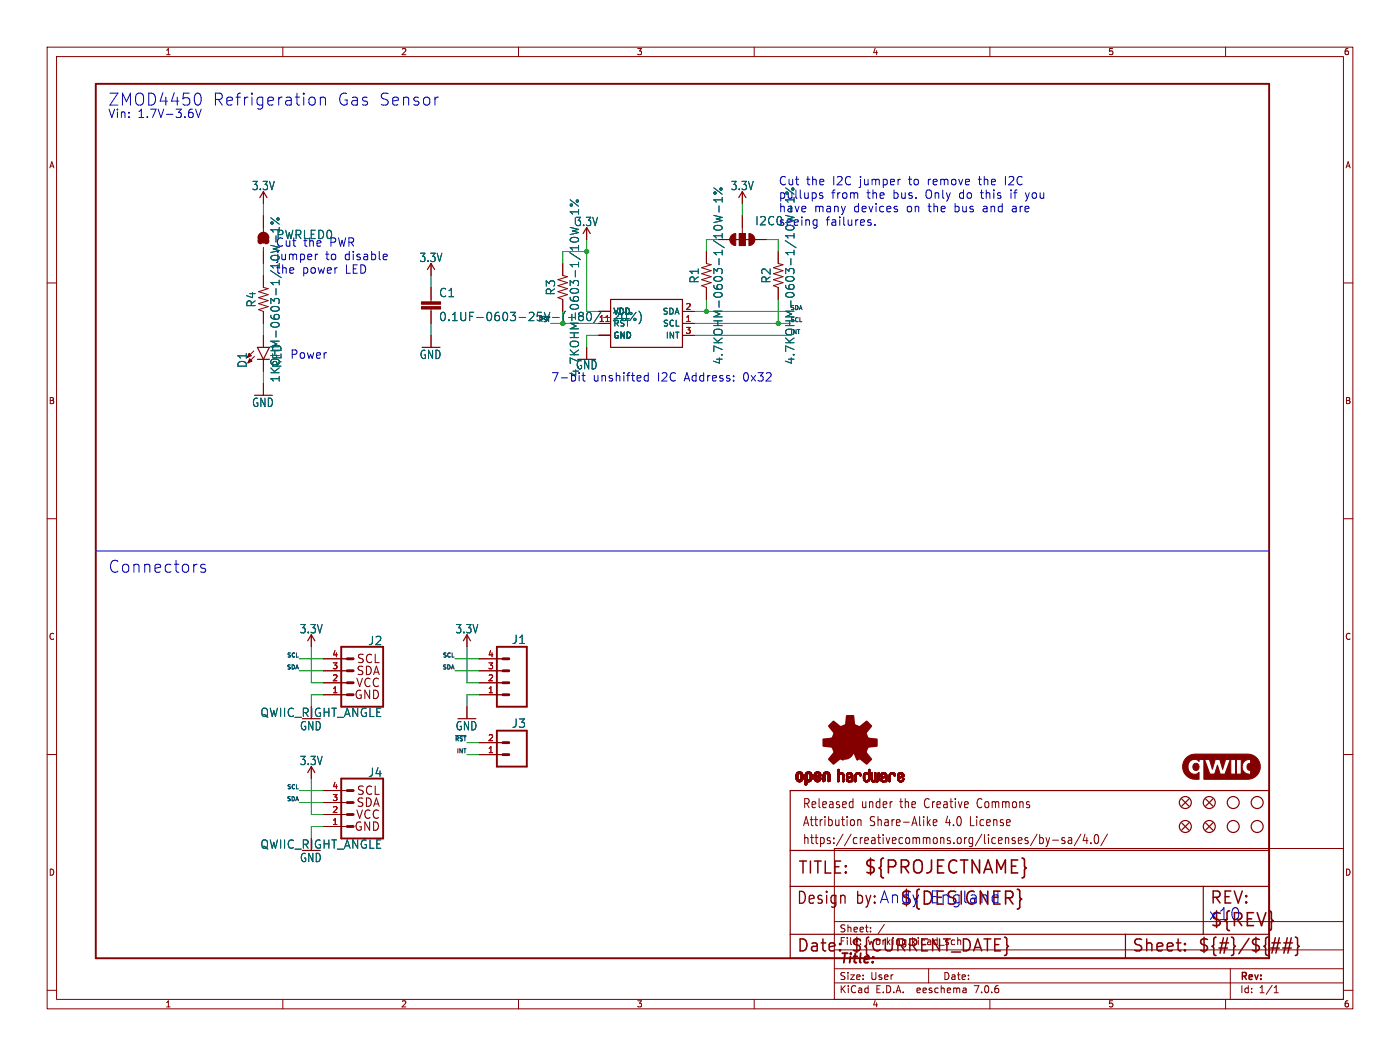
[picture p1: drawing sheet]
<svg xmlns="http://www.w3.org/2000/svg" width="297mm" height="224mm" viewBox="0 0 297 224" stroke-linecap="round" stroke-linejoin="round" font-family="sans-serif">
<defs><g id="words">
<g font-size="3.8" fill="#840000">
<text x="183.1" y="185.7">${PROJECTNAME}</text>
<text x="256.5" y="196.9">${REV}</text>
</g>
<text font-size="3.8" fill="#0000c2" x="190.8" y="192.3">${DESIGNER}</text>
<g font-size="3.5" fill="#0000c2">
<text x="22.9" y="22.6">ZMOD4450</text>
<text x="44.9" y="22.6">Refrigeration</text>
<text x="71.4" y="22.6">Gas Sensor</text>
<text x="22.9" y="121.7">Connectors</text>
<text x="197" y="191.8">England</text>
<text x="181.6" y="192.1">by: Andy</text>
<text x="256.3" y="195.3">x10</text>
</g>
<g font-size="3.5" fill="#840000">
<text x="169.2" y="185.7">TITLE:</text>
<text x="168.9" y="192.1">Design</text>
<text x="256.5" y="192.1">REV:</text>
<text x="168.9" y="202.2">Date:</text>
<text x="180.3" y="202.2">${CURRENT_DATE}</text>
<text x="240" y="202.2">Sheet:</text>
<text x="254" y="202.2">${#}/${##}</text>
</g>
<text font-size="2.8" fill="#840000" x="178" y="204.8">Title:</text>
<g font-size="2.7" fill="#840000">
<text x="170.2" y="171.7">Released</text>
<text x="182.7" y="171.7">under</text>
<text x="191.1" y="171.7">the</text>
<text x="196.5" y="171.7">Creative</text>
<text x="208" y="171.7">Commons</text>
<text x="170.2" y="175.5">Attribution</text>
<text x="170.2" y="179.3">https://creativecommons.org/licenses/by-sa/4.0/</text>
<text x="184.5" y="175.5">Share-Alike</text>
<text x="200.8" y="175.5">4.0</text>
<text x="206.2" y="175.5">License</text>
</g>
<g font-size="2.5" fill="#0000c2">
<text x="22.9" y="25.2">Vin:</text>
<text x="29.1" y="25.2">1.7V-3.6V</text>
<text x="171" y="39.4">the</text>
<text x="176.6" y="39.4">I2C</text>
<text x="182.3" y="39.4">jumper</text>
<text x="192.9" y="39.4">to</text>
<text x="196.9" y="39.4">remove</text>
<text x="207.9" y="39.4">the</text>
<text x="213.5" y="39.4">I2C</text>
<text x="172.7" y="45.1">many</text>
<text x="176.3" y="42.3">from</text>
<text x="181.1" y="45.1">devices</text>
<text x="183.8" y="42.3">the</text>
<text x="189.5" y="42.3">bus.</text>
<text x="192.3" y="45.1">on</text>
<text x="196.4" y="42.3">Only</text>
<text x="197" y="45.1">the</text>
<text x="202.6" y="45.1">bus</text>
<text x="203.6" y="42.3">do</text>
<text x="208.3" y="42.3">this</text>
<text x="208.7" y="45.1">and</text>
<text x="214.7" y="42.3">if</text>
<text x="215" y="45.1">are</text>
<text x="218" y="42.3">you</text>
<text x="175.1" y="48">failures.</text>
<text x="64" y="58.2">power</text>
<text x="68.9" y="55.3">to</text>
<text x="73" y="55.3">disable</text>
<text x="73.2" y="58.2">LED</text>
<text x="61.5" y="76.2">Power</text>
<text x="125.7" y="81">unshifted</text>
<text x="139.4" y="81">I2C</text>
<text x="145.2" y="81">Address:</text>
<text x="157.7" y="81">0x32</text>
</g>
<g font-size="2.5" fill="#006464">
<text x="53.4" y="40.5">3.3V</text>
<text x="155" y="40.5">3.3V</text>
<text x="165.1" y="39.4">Cut</text>
<text x="160.1" y="48">I2C0seeing</text>
<text x="160.1" y="48">I2C0</text>
<text x="165.1" y="42.3">pullups</text>
<text x="165.1" y="45.1">have</text>
<text x="58.4" y="52.4">Cut</text>
<text x="58.5" y="50.9">PWRLED0</text>
<text x="64.3" y="52.4">the</text>
<text x="69.9" y="52.4">PWR</text>
<text x="121.9" y="48.2">3.3V</text>
<text x="58.4" y="55.3">jumper</text>
<text x="58.4" y="58.2">the</text>
<text x="88.9" y="55.8">3.3V</text>
<text x="54.5" y="65.3" transform="rotate(-90 54.5 65.3)">R4</text>
<text x="93.1" y="63.2">C1</text>
<text x="118" y="62.7" transform="rotate(-90 118 62.7)">R3</text>
<text x="148.4" y="60.2" transform="rotate(-90 148.4 60.2)">R1</text>
<text x="163.7" y="60.2" transform="rotate(-90 163.7 60.2)">R2</text>
<text x="89" y="76.3">GND</text>
<text x="153.5" y="77.4" transform="rotate(-90 153.5 77.4)">4.7KOHM-0603-1/10W-1%</text>
<text x="168.8" y="77.4" transform="rotate(-90 168.8 77.4)">4.7KOHM-0603-1/10W-1%</text>
<text x="52.6" y="78.1" transform="rotate(-90 52.6 78.1)">D1</text>
<text x="59.5" y="81.2" transform="rotate(-90 59.5 81.2)">1KOHM-0603-1/10W-1%</text>
<text x="59.9" y="78.1" transform="rotate(-90 59.9 78.1)">RED</text>
<text x="116.8" y="81">7-bit</text>
<text x="122.1" y="78.5">GND</text>
<text x="123" y="79.9" transform="rotate(-90 123 79.9)">4.7KOHM-0603-1/10W-1%</text>
<text x="53.4" y="86.5">GND</text>
<text x="63.5" y="134.5">3.3V</text>
<text x="78" y="137">J2</text>
<text x="96.5" y="134.5">3.3V</text>
<text x="108.5" y="136.8">J1</text>
<text x="55.2" y="152.2">QWIIC_RIGHT_ANGLE</text>
<text x="63.6" y="155.1">GND</text>
<text x="96.6" y="155.1">GND</text>
<text x="108.5" y="154.5">J3</text>
<text x="63.5" y="162.5">3.3V</text>
<text x="78" y="164.9">J4</text>
<text x="63.6" y="183">GND</text>
</g>
<text font-size="2.5" fill="#009600" x="93.1" y="68.3">0.1UF-0603-25V-(+80/-20%)</text>
<g font-size="2.5" fill="#840000">
<text x="75.5" y="143.5">SDA</text>
<text x="75.6" y="140.9">SCL</text>
<text x="75" y="148.5">GND</text>
<text x="75.4" y="146">VCC</text>
<text x="75.4" y="173.9">VCC</text>
<text x="75.5" y="171.4">SDA</text>
<text x="75.6" y="168.9">SCL</text>
<text x="75" y="176.5">GND</text>
<text x="55.2" y="180.2">QWIIC_RIGHT_ANGLE</text>
</g>
<g font-size="2.1" fill="#840000">
<text x="178" y="197.9">Sheet:</text>
<text x="178" y="200.6">File:</text>
<text x="184.1" y="200.6">working.kicad_sch</text>
<text x="178" y="208">Size:</text>
<text x="184.7" y="208">User</text>
<text x="200" y="208">Date:</text>
<text x="263" y="208.2">Rev:</text>
<text x="178" y="210.8">KiCad</text>
<text x="185.7" y="210.8">E.D.A.</text>
<text x="194.6" y="210.8">eeschema</text>
<text x="207" y="210.8">7.0.6</text>
<text x="263" y="210.8">Id:</text>
<text x="267.1" y="210.8">1/1</text>
</g>
<g font-size="1.8" fill="#840000">
<text x="35" y="11.9">1</text>
<text x="85" y="11.9">2</text>
<text x="135" y="11.9">3</text>
<text x="185" y="11.9">4</text>
<text x="235" y="11.9">5</text>
<text x="285" y="11.9">6</text>
<text x="10.3" y="35.9">A</text>
<text x="285.3" y="35.9">A</text>
<text x="10.3" y="85.9">B</text>
<text x="285.3" y="85.9">B</text>
<text x="10.3" y="135.9">C</text>
<text x="285.3" y="135.9">C</text>
<text x="10.3" y="185.9">D</text>
<text x="285.3" y="185.9">D</text>
<text x="35" y="213.8">1</text>
<text x="85" y="213.8">2</text>
<text x="135" y="213.8">3</text>
<text x="185" y="213.8">4</text>
<text x="235" y="213.8">5</text>
<text x="285" y="213.8">6</text>
</g>
<g font-size="1.8" fill="#a90000">
<text x="145.3" y="65.8">2</text>
<text x="127" y="68.3">11</text>
<text x="145.3" y="68.3">1</text>
<text x="145.3" y="70.9">3</text>
<text x="70.4" y="142">3</text>
<text x="70.4" y="139.4">4</text>
<text x="103.4" y="142">3</text>
<text x="103.4" y="139.4">4</text>
<text x="70.4" y="147.1">1</text>
<text x="70.4" y="144.5">2</text>
<text x="103.4" y="147.1">1</text>
<text x="103.4" y="144.5">2</text>
<text x="103.4" y="159.8">1</text>
<text x="103.4" y="157.2">2</text>
<text x="70.4" y="167.4">4</text>
<text x="70.4" y="172.5">2</text>
<text x="70.4" y="169.9">3</text>
<text x="70.4" y="175">1</text>
</g>
<g font-size="1.8" fill="#006464">
<text x="130" y="66.9">VDD</text>
<text x="130" y="69.4">~{RST}</text>
<text x="130" y="72">GND</text>
<text x="140.5" y="66.9">SDA</text>
<text x="140.6" y="69.4">SCL</text>
<text x="141.2" y="72">INT</text>
</g>
<g font-size="1.2" fill="#0f0f0f">
<text x="167.6" y="65.8">SDA</text>
<text x="167.6" y="68.3">SCL</text>
<text x="60.7" y="142">SDA</text>
<text x="60.8" y="139.5">SCL</text>
<text x="93.7" y="142">SDA</text>
<text x="93.8" y="139.5">SCL</text>
<text x="96.4" y="157.2">~{RST}</text>
<text x="96.7" y="159.8">INT</text>
<text x="60.8" y="167.4">SCL</text>
<text x="60.7" y="169.9">SDA</text>
</g>
<g font-size="1.2" fill="#006464">
<text x="114.1" y="68.3">~{RST}</text>
<text x="167.6" y="70.9">INT</text>
</g>
</g></defs>
<g fill="none" stroke="#840000" stroke-width=".21">
<path d="M10 10h277v203.9h-277zM12 12h273v199.9h-273zM60 10v2M110 10v2M160 10v2M210 10v2M260 10v2M10 60h2M55.9 40.6v2.6M55.9 45.7v3.4M55.9 52.5v3.4M55.9 58.4v2.6l1 .2-2 .6 2 .7-2 .6 2 .7-2 .6 2 .6-2 .7 1 .3v2.6"/>
<path d="M91.4 55.9v2.5M119.4 55.9v2.5l1 .3-2 .6 2 .6-2 .7 2 .6-2 .6 2 .7-2 .6 1 .4v2.5M124.5 48.3v2.5M149.9 53.3v2.6l1 .2-2.1 .7 2.1 .6-2.1 .6 2.1 .7-2.1 .6 2.1 .6-2.1 .7 1.1 .4v2.5M152.4 50.8h2.5M156.8 49.5h1.3v2.6h-1.3zM157.5 40.6v2.6M157.5 45.7v3.8M160 50.8h2.6M165.1 53.3v2.6l1 .2-2 .7 2 .6-2 .6 2 .7-2 .6 2 .6-2 .7 1 .4v2.5M285 60h2M53.8 74.4l-1.3 1.4"/>
<path d="M54 75.6l-1.4 1.4M55.9 71.1v2.6M55.9 76.2v2.5M91.4 61v3M91.4 65.5v3.1M91.4 71.1v2.6M124.5 73.7v2.5M127 68.6h2.5M127 66h2.5M127 71.1h2.5M144.8 68.6h2.5M144.8 66h2.5"/>
<path d="M144.8 71.1h2.5M55.9 81.3v2.5M10 110h2M285 110h2M66 134.6v2.6M68.6 139.7h5.1M99.1 134.6v2.6M101.6 139.7h5.1M10 160h2M68.6 147.3h5.1M68.6 144.8h5.1M68.6 142.2h5.1"/>
<path d="M99.1 149.9v2.5M101.6 147.3h5.1M101.6 144.8h5.1M101.6 142.2h5.1M101.6 157.5h5.1M285 160h2M66 162.6v2.5M68.6 175.3h5.1M68.6 172.7h5.1M68.6 170.2h5.1M68.6 167.6h5.1M101.6 160h5.1"/>
<path d="M177 179.9h108v32h-108zM180.5 170l.4 .1M180.9 169.3v2M180.9 171.2l-.4 .1M181.2 174v.9M182 173.8v1.3M182 174l.2-.2 .4 .1 .1 1.2M196.9 174.4l.5 .7M197.4 173.8l-.7 .7M198 174.4l.8-.1-.1-.4-.5-.1-.2 .3 .1 .9h.6M220 176.9l-1.4 2.5M220.6 177v1.9"/>
<path d="M220.6 177.7l.4-.1 .3 .4-.1 .8h-.6M221.9 177.6l.4 1.3M222.3 178.9l-.4 .6M222.7 177.6l-.4 1.3M223.3 178.2h1.2M225.9 177.7l-.4-.1-.2 .3v.3l.6 .1v.5h-.6M226.7 177.7h.6l.1 1.2M227.4 178.1l-.6 .1a.4 .4 0 0 0-.2 .3 .4 .4 0 0 0 .2 .4l.6-.1M229.3 176.9l-1.4 2.5M230.2 176.9l-.4 1.4h1M230.6 177.6v1.3M231.4 178.7v.2"/>
<path d="M232.4 177.1l.3-.1a1.34 1.34 0 0 1 0 1.9h-.2a1.44 1.44 0 0 1-.1-1.8zM234.9 176.9l-1.4 2.5M177 195.4h108M184.7 197.5v.1M184.7 196.7v.1M187.6 196l-1.3 2M10 210h2M60 211.9v2M110 211.9v2M160 211.9v2M177 208.4h108M177 205.4h108"/>
<path d="M177 201.4h108M197 205.4v3M204.9 209.6l.1 .9M205 210.4l-.2 .1M205 209.9h-.2M210 211.9v2M260 211.9v2M261 205.4v6.5M270.3 210.5h.9M270.3 209.4l.4-.4v1.5M285 210h2"/>
</g>
<g fill="none" stroke="#840000" stroke-width=".25">
<path d="M55.1 41.9l.8-1.3 .7 1.3M55.9 49.8v1.8M90.7 57.2l.7-1.3 .8 1.3M123.7 49.5l.8-1.2 .7 1.2M155.7 50.8h3.8M156.7 41.9l.8-1.3 .7 1.3M54.6 76.2h2.5M54.6 73.7h2.5l-1.2 2.5zM129.5 63.5h15.3v10.2h-15.3zM65.3 135.9l.7-1.3 .8 1.3M98.3 135.9l.8-1.3 .7 1.3M65.3 163.8l.7-1.2 .8 1.2"/>
<path d="M167.6 167.6h101.6v35.6h-101.6zM250.7 169.4l1.5 1.5M250.7 174.5l1.5 1.5M252.2 169.4l-1.5 1.5M252.2 174.5l-1.5 1.5M255.8 174.5l1.5 1.5M255.8 169.4l1.5 1.5M257.3 169.4l-1.5 1.5M257.3 174.5l-1.5 1.5M167.6 198.1h101.6M167.6 180.3h101.6M167.6 188h101.6"/>
<path d="M238.8 198.1v5.1M255.3 188v10.1"/>
<circle cx="251.5" cy="170.2" r="1.27"/>
<circle cx="251.5" cy="175.3" r="1.27"/>
<circle cx="256.5" cy="170.2" r="1.27"/>
<circle cx="256.5" cy="175.3" r="1.27"/>
<circle cx="261.6" cy="170.2" r="1.27"/>
<circle cx="261.6" cy="175.3" r="1.27"/>
<circle cx="266.7" cy="170.2" r="1.27"/>
<circle cx="266.7" cy="175.3" r="1.27"/>
</g>
<g fill="#840000" stroke="#840000" stroke-width=".21">
<path d="M53 76.1l.5 .5-.9 .4z"/>
<path d="M155.2 49.9l.9-.4v2.6a1.27 1.27 0 0 1-1.2-.8 1.27 1.27 0 0 1 .3-1.4z"/>
<path d="M156.8 49.5h1.3v2.6h-1.3z"/>
<path d="M158.9 49.5a1.27 1.27 0 0 1 1.2 1.3h-1.2z"/>
<path d="M158.9 50.8h1.2a1.27 1.27 0 0 1-1.2 1.3z"/>
<path d="M89.4 65h4.1v.5h-4.1z"/>
<path d="M89.4 64h4.1v.5h-4.1z"/>
<path d="M253.2 162.1a.7 .7 0 0 1 1 0 .7 .7 0 0 1 0 1 .7 .7 0 0 1-1 .1 .92 .92 0 0 1 0-1.1z"/>
<path d="M251.7 160.7l.8-.6 1-.2h11.2a2.67 2.67 0 0 1 2.7 2.7 2.67 2.67 0 0 1-2.7 2.7h-9.3v-4.2h.2l1.1 3h1l.6-1.8 .6 1.8h.9l1.2-3h.1v3h2.2l.6-.4 .5 .4 .9 .1v-.9a.73 .73 0 0 1-.8-.7 .73 .73 0 0 1 .8-.7v-.9h-.2a1.59 1.59 0 0 0-1.5 1 1.59 1.59 0 0 0 .3 1.7l-.6 .4v-3h-1v3h-.2v-3h-2.1l-.6 2-.6-2h-1l-.6 2-.6-2h-2.2v.4a1.41 1.41 0 0 0-1.8-.2 1.41 1.41 0 0 0-.5 1.7 1.35 1.35 0 0 0 .9 1.1 1.35 1.35 0 0 0 1.4-.3v1.5h-.8a2.67 2.67 0 0 1-2.5-1.7 2.67 2.67 0 0 1 .6-2.9z"/>
<path d="M168.9 165.1h.4z"/>
<path d="M168.9 165l.4 .1z"/>
<path d="M168.9 165h.4z"/>
<path d="M168.9 164.9l.4 .1z"/>
<path d="M168.9 164.9h.4z"/>
<path d="M168.9 164.8l.4 .1z"/>
<path d="M168.9 164.8h.4z"/>
<path d="M168.9 164.7l.4 .1z"/>
<path d="M168.9 164.7h.4z"/>
<path d="M168.9 164.6l.4 .1z"/>
<path d="M168.9 164.6h.4z"/>
<path d="M168.9 164.5l.4 .1z"/>
<path d="M168.9 164.5h.4z"/>
<path d="M168.9 164.4l.4 .1z"/>
<path d="M168.9 164.4h.4z"/>
<path d="M168.9 164.3l.4 .1z"/>
<path d="M168.9 165.2h.4z"/>
<path d="M168.9 165.1l.4 .1z"/>
<path d="M168.9 164.3h.4z"/>
<path d="M168.9 165.3h.5z"/>
<path d="M168.9 165.3h.4z"/>
<path d="M168.9 165.2l.4 .1z"/>
<path d="M168.9 164.2l.4 .1z"/>
<path d="M168.9 164.2h.4z"/>
<path d="M168.9 164.2h.5z"/>
<path d="M168.9 164.1l.5 .1z"/>
<path d="M168.9 164.1h.5z"/>
<path d="M168.9 165.4h.6z"/>
<path d="M168.9 165.3l.5 .1z"/>
<path d="M168.9 164.1h.6z"/>
<path d="M169 165.4h.5z"/>
<path d="M169 164.1h.5z"/>
<path d="M169 165.4h1.3z"/>
<path d="M169 165.4h.6z"/>
<path d="M169 164l1.2 .1z"/>
<path d="M169 165.4h1.2z"/>
<path d="M169 164h1.2z"/>
<path d="M169 165.5h1.2z"/>
<path d="M169 165.4l1.2 .1z"/>
<path d="M169 163.9l1.2 .1z"/>
<path d="M169 163.9h1.2z"/>
<path d="M169.1 165.5l1.1 .1z"/>
<path d="M169.1 165.6h1.1z"/>
<path d="M169.1 163.9h1.1z"/>
<path d="M169.1 165.6h1z"/>
<path d="M169.1 163.9h1z"/>
<path d="M169.1 163.8l1 .1z"/>
<path d="M169.1 163.8h1z"/>
<path d="M169.2 165.6l.9 .1z"/>
<path d="M169.2 163.8h.9z"/>
<path d="M169.2 165.7h.8z"/>
<path d="M169.2 163.8h.8z"/>
<path d="M169.2 163.7l.8 .1z"/>
<path d="M169.3 163.7h.7z"/>
<path d="M169.3 165.7h.7z"/>
<path d="M169.3 165.7h.6z"/>
<path d="M169.3 163.7h.6z"/>
<path d="M169.3 165.7l.6 .1z"/>
<path d="M169.4 163.7h.4z"/>
<path d="M169.4 165.8h.4z"/>
<path d="M169.5 163.7h.3z"/>
<path d="M169.5 165.8h.2z"/>
<path d="M169.5 163.7h.2z"/>
<path d="M169.7 164.1h.6z"/>
<path d="M169.7 165.4h.6z"/>
<path d="M169.8 165.4h.5z"/>
<path d="M169.8 164.1h.5z"/>
<path d="M169.8 165.3l.5 .1z"/>
<path d="M169.8 165.3h.5z"/>
<path d="M169.8 164.1l.5 .1z"/>
<path d="M169.9 165.3h.4z"/>
<path d="M169.9 164.2h.4z"/>
<path d="M169.9 165.2l.4 .1z"/>
<path d="M169.9 165.2h.4z"/>
<path d="M169.9 164.3h.4z"/>
<path d="M169.9 164.2l.4 .1z"/>
<path d="M169.9 165.1l.4 .1z"/>
<path d="M169.9 165.1h.4z"/>
<path d="M169.9 165l.4 .1z"/>
<path d="M169.9 165h.4z"/>
<path d="M169.9 164.9l.4 .1z"/>
<path d="M169.9 164.9h.4z"/>
<path d="M169.9 164.8l.4 .1z"/>
<path d="M169.9 164.8h.4z"/>
<path d="M169.9 164.7l.4 .1z"/>
<path d="M169.9 164.7h.4z"/>
<path d="M169.9 164.6l.4 .1z"/>
<path d="M169.9 164.6h.4z"/>
<path d="M169.9 164.5l.4 .1z"/>
<path d="M169.9 164.5h.4z"/>
<path d="M169.9 164.4l.4 .1z"/>
<path d="M169.9 164.4h.4z"/>
<path d="M169.9 164.3l.4 .1z"/>
<path d="M170.8 166.4h.2z"/>
<path d="M170.8 166.4h.3z"/>
<path d="M170.8 166.4h.4z"/>
<path d="M170.8 166.3l.4 .1z"/>
<path d="M170.8 166.3h.4z"/>
<path d="M170.8 166.2l.4 .1z"/>
<path d="M170.8 166.2h.4z"/>
<path d="M170.8 166.1l.4 .1z"/>
<path d="M170.8 166.1h.4z"/>
<path d="M170.8 166l.4 .1z"/>
<path d="M170.8 166h.4z"/>
<path d="M170.8 165.9l.4 .1z"/>
<path d="M170.8 165.9h.4z"/>
<path d="M170.8 165.8l.4 .1z"/>
<path d="M170.8 165.8h.4z"/>
<path d="M170.8 165.7l.4 .1z"/>
<path d="M170.8 165.7h1z"/>
<path d="M170.8 165.7h1.1z"/>
<path d="M170.8 165.7h1.2z"/>
<path d="M170.8 165.6l1.2 .1z"/>
<path d="M170.8 165.6h1.2z"/>
<path d="M170.8 165.6h1.3z"/>
<path d="M170.8 165.5l1.3 .1z"/>
<path d="M170.8 165.5h1.3z"/>
<path d="M170.8 165.4l1.3 .1z"/>
<path d="M170.8 165.4h1.4z"/>
<path d="M170.8 165.4h.7z"/>
<path d="M170.8 165.4h.6z"/>
<path d="M170.8 165.3l.6 .1z"/>
<path d="M170.8 165.3h.5z"/>
<path d="M170.8 165.2l.5 .1z"/>
<path d="M170.8 165.2h.4z"/>
<path d="M170.8 165.1l.4 .1z"/>
<path d="M170.8 165.1h.4z"/>
<path d="M170.8 165l.4 .1z"/>
<path d="M170.8 165h.4z"/>
<path d="M170.8 164.9l.4 .1z"/>
<path d="M170.8 164.9h.4z"/>
<path d="M170.8 164.8l.4 .1z"/>
<path d="M170.8 164.8h.4z"/>
<path d="M170.8 164.7l.4 .1z"/>
<path d="M170.8 164.7h.4z"/>
<path d="M170.8 164.6l.4 .1z"/>
<path d="M170.8 164.6h.4z"/>
<path d="M170.8 164.5l.4 .1z"/>
<path d="M170.8 164.5h.4z"/>
<path d="M170.8 164.4l.4 .1z"/>
<path d="M170.8 164.4h.4z"/>
<path d="M170.8 164.3l.4 .1z"/>
<path d="M170.8 164.3h.4z"/>
<path d="M170.8 164.2l.4 .1z"/>
<path d="M170.8 166.5h.2z"/>
<path d="M170.8 166.4l.2 .1z"/>
<path d="M170.8 164.2h.4z"/>
<path d="M170.8 164.2h.5z"/>
<path d="M170.8 166.5h.1z"/>
<path d="M170.8 164.1l.5 .1z"/>
<path d="M170.8 164.1h.5z"/>
<path d="M170.8 164.1h.6z"/>
<path d="M170.9 164.1h.5z"/>
<path d="M170.9 164l1.3 .1z"/>
<path d="M170.9 164h1.3z"/>
<path d="M170.9 164h1.2z"/>
<path d="M170.9 163.9l1.2 .1z"/>
<path d="M170.9 163.9h1.2z"/>
<path d="M171 163.9h1.1z"/>
<path d="M171 163.9h1z"/>
<path d="M171 163.8l1 .1z"/>
<path d="M171 163.8h1z"/>
<path d="M171.1 163.8h.9z"/>
<path d="M171.1 163.8h.8z"/>
<path d="M171.2 163.8h.7z"/>
<path d="M171.2 163.7l.7 .1z"/>
<path d="M171.2 163.7h.7z"/>
<path d="M171.2 163.7h.6z"/>
<path d="M171.3 165.7l.5 .1z"/>
<path d="M171.3 163.7h.5z"/>
<path d="M171.3 165.8h.4z"/>
<path d="M171.3 163.7h.4z"/>
<path d="M171.4 165.8h.3z"/>
<path d="M171.4 163.7h.3z"/>
<path d="M171.4 163.7h.2z"/>
<path d="M171.4 165.8h.2z"/>
<path d="M171.6 164.1h.6z"/>
<path d="M171.6 165.4h.6z"/>
<path d="M171.7 165.4h.5z"/>
<path d="M171.7 164.1h.5z"/>
<path d="M171.7 165.3l.5 .1z"/>
<path d="M171.7 165.3h.5z"/>
<path d="M171.8 165.3h.4z"/>
<path d="M171.8 164.1l.4 .1z"/>
<path d="M171.8 164.2h.4z"/>
<path d="M171.8 165.2l.4 .1z"/>
<path d="M171.8 165.2h.4z"/>
<path d="M171.8 165.2h.5z"/>
<path d="M171.8 164.3h.5z"/>
<path d="M171.8 164.2l.4 .1z"/>
<path d="M171.9 165.2h.4z"/>
<path d="M171.9 164.3h.4z"/>
<path d="M171.9 165.1l.4 .1z"/>
<path d="M171.9 165.1h.4z"/>
<path d="M171.9 164.4h.4z"/>
<path d="M171.9 164.3l.4 .1z"/>
<path d="M171.9 165l.4 .1z"/>
<path d="M171.9 165h.4z"/>
<path d="M171.9 164.9l.4 .1z"/>
<path d="M171.9 164.9h.4z"/>
<path d="M171.9 164.8l.4 .1z"/>
<path d="M171.9 164.8h.4z"/>
<path d="M171.9 164.7l.4 .1z"/>
<path d="M171.9 164.7h.4z"/>
<path d="M171.9 164.6l.4 .1z"/>
<path d="M171.9 164.6h.4z"/>
<path d="M171.9 164.5l.4 .1z"/>
<path d="M171.9 164.5h.4z"/>
<path d="M171.9 164.4l.4 .1z"/>
<path d="M172.7 165.2h.4z"/>
<path d="M172.7 165.1l.4 .1z"/>
<path d="M172.7 165.1h.4z"/>
<path d="M172.7 165.1h.5z"/>
<path d="M172.7 165l.5 .1z"/>
<path d="M172.7 165h.5z"/>
<path d="M172.7 165h.6z"/>
<path d="M172.7 165h.7z"/>
<path d="M172.7 164.9l.7 .1z"/>
<path d="M172.7 164.9h.7z"/>
<path d="M172.7 164.9h.8z"/>
<path d="M172.7 164.9h.9z"/>
<path d="M172.7 164.8l.9 .1z"/>
<path d="M172.7 164.8h.9z"/>
<path d="M172.7 164.8h1z"/>
<path d="M172.7 164.8h1.1z"/>
<path d="M172.7 164.7l1.1 .1z"/>
<path d="M172.7 164.7h1.2z"/>
<path d="M172.7 164.7h1.3z"/>
<path d="M172.7 164.6l1.3 .1z"/>
<path d="M172.7 164.6h1.4z"/>
<path d="M172.7 164.6h.4z"/>
<path d="M172.7 164.5l.4 .1z"/>
<path d="M172.7 164.5h.4z"/>
<path d="M172.7 164.4l.4 .1z"/>
<path d="M172.7 164.4h.4z"/>
<path d="M172.7 164.3l.4 .1z"/>
<path d="M172.7 164.3h.4z"/>
<path d="M172.7 164.2l.4 .1z"/>
<path d="M172.7 165.3h.5z"/>
<path d="M172.7 165.2l.4 .1z"/>
<path d="M172.7 164.2h.4z"/>
<path d="M172.7 164.2h.5z"/>
<path d="M172.7 164.1l.5 .1z"/>
<path d="M172.7 164.1h.5z"/>
<path d="M172.8 165.3l.5 .1z"/>
<path d="M172.8 164.1h.4z"/>
<path d="M172.8 164.1h.5z"/>
<path d="M172.8 165.4h.5z"/>
<path d="M172.8 165.4h1.3z"/>
<path d="M172.8 165.4h.6z"/>
<path d="M172.8 164.1h.6z"/>
<path d="M172.8 164l1.3 .1z"/>
<path d="M172.8 164h1.3z"/>
<path d="M172.8 165.5h1.2z"/>
<path d="M172.8 165.4l1.2 .1z"/>
<path d="M172.8 164h1.2z"/>
<path d="M172.9 165.5h1.1z"/>
<path d="M172.9 164h1.1z"/>
<path d="M172.9 163.9l1.1 .1z"/>
<path d="M172.9 165.5l1.1 .1z"/>
<path d="M172.9 163.9h1.1z"/>
<path d="M172.9 165.6h1.1z"/>
<path d="M172.9 165.6h1z"/>
<path d="M172.9 163.9h1z"/>
<path d="M173 165.6h.9z"/>
<path d="M173 163.8l.9 .1z"/>
<path d="M173 163.8h.9z"/>
<path d="M173 165.6l.9 .1z"/>
<path d="M173 165.7h.9z"/>
<path d="M173 165.7h.8z"/>
<path d="M173 163.8h.8z"/>
<path d="M173.1 165.7h.7z"/>
<path d="M173.1 163.8h.7z"/>
<path d="M173.1 163.7l.7 .1z"/>
<path d="M173.1 163.7h.7z"/>
<path d="M173.1 163.7h.6z"/>
<path d="M173.1 165.7h.6z"/>
<path d="M173.2 163.7h.5z"/>
<path d="M173.2 165.7l.5 .1z"/>
<path d="M173.2 164.6h.9z"/>
<path d="M173.2 163.7h.4z"/>
<path d="M173.2 165.8h.4z"/>
<path d="M173.3 163.7h.3z"/>
<path d="M173.3 165.8h.3z"/>
<path d="M173.3 164.6h.8z"/>
<path d="M173.3 165.8h.2z"/>
<path d="M173.3 164.5l.8 .1z"/>
<path d="M173.3 163.7h.2z"/>
<path d="M173.3 164.5h.8z"/>
<path d="M173.4 164.5h.7z"/>
<path d="M173.5 164.5h.6z"/>
<path d="M173.5 164.1h.6z"/>
<path d="M173.5 165.4h.6z"/>
<path d="M173.6 165.4h.5z"/>
<path d="M173.6 164.4l.5 .1z"/>
<path d="M173.6 164.4h.5z"/>
<path d="M173.6 164.1h.5z"/>
<path d="M173.6 165.3l.5 .1z"/>
<path d="M173.6 165.3h.5z"/>
<path d="M173.7 165.3h.4z"/>
<path d="M173.7 164.1l.4 .1z"/>
<path d="M173.7 164.4h.4z"/>
<path d="M173.7 164.2h.4z"/>
<path d="M173.7 165.2l.4 .1z"/>
<path d="M173.7 165.2h.4z"/>
<path d="M173.7 164.3l.4 .1z"/>
<path d="M173.7 164.3h.4z"/>
<path d="M173.7 164.2l.4 .1z"/>
<path d="M173.8 165.2h.3z"/>
<path d="M173.8 165.1l.3 .1z"/>
<path d="M173.8 165.1h.3z"/>
<path d="M173.8 165l.3 .1z"/>
<path d="M173.8 165h.3z"/>
<path d="M173.9 165h.2z"/>
<path d="M173.9 164.9l.2 .1z"/>
<path d="M173.9 164.9h.2z"/>
<path d="M174 164.9h.1z"/>
<path d="M174.6 165.7h.3z"/>
<path d="M174.6 165.7h.4z"/>
<path d="M174.6 165.6l.4 .1z"/>
<path d="M174.6 165.6h.4z"/>
<path d="M174.6 165.5l.4 .1z"/>
<path d="M174.6 165.5h.4z"/>
<path d="M174.6 165.4l.4 .1z"/>
<path d="M174.6 165.4h.4z"/>
<path d="M174.6 165.3l.4 .1z"/>
<path d="M174.6 165.3h.4z"/>
<path d="M174.6 165.2l.4 .1z"/>
<path d="M174.6 165.2h.4z"/>
<path d="M174.6 165.1l.4 .1z"/>
<path d="M174.6 165.1h.4z"/>
<path d="M174.6 165l.4 .1z"/>
<path d="M174.6 165h.4z"/>
<path d="M174.6 164.9l.4 .1z"/>
<path d="M174.6 164.9h.4z"/>
<path d="M174.6 164.8l.4 .1z"/>
<path d="M174.6 164.8h.4z"/>
<path d="M174.6 164.7l.4 .1z"/>
<path d="M174.6 164.7h.4z"/>
<path d="M174.6 164.6l.4 .1z"/>
<path d="M174.6 164.6h.4z"/>
<path d="M174.6 164.5l.4 .1z"/>
<path d="M174.6 164.5h.4z"/>
<path d="M174.6 164.4l.4 .1z"/>
<path d="M174.6 164.4h.4z"/>
<path d="M174.6 164.3l.4 .1z"/>
<path d="M174.6 164.3h.4z"/>
<path d="M174.6 165.7h.2z"/>
<path d="M174.6 164.2l.5 .1z"/>
<path d="M174.6 165.7l.2 .1z"/>
<path d="M174.6 164.2h.5z"/>
<path d="M174.7 164.2h.4z"/>
<path d="M174.7 164.1l.4 .1z"/>
<path d="M174.7 164.1h.4z"/>
<path d="M174.7 164.1h.5z"/>
<path d="M174.7 164.1h.6z"/>
<path d="M174.7 164l1.3 .1z"/>
<path d="M174.7 164h1.3z"/>
<path d="M174.7 164h1.2z"/>
<path d="M174.8 164h1.1z"/>
<path d="M174.8 163.9l1.1 .1z"/>
<path d="M174.8 163.9h1.1z"/>
<path d="M174.8 163.8l1.1 .1z"/>
<path d="M174.9 163.8h.9z"/>
<path d="M174.9 163.8h.8z"/>
<path d="M175 163.8h.7z"/>
<path d="M175 163.7l.7 .1z"/>
<path d="M175 163.7h.7z"/>
<path d="M175 163.7h.6z"/>
<path d="M175.1 163.7h.5z"/>
<path d="M175.2 163.7h.3z"/>
<path d="M175.3 163.7h.2z"/>
<path d="M175.4 164.1h.6z"/>
<path d="M175.5 164.1h.5z"/>
<path d="M175.6 164.1h.4z"/>
<path d="M175.6 164.1l.4 .1z"/>
<path d="M175.6 164.2h.4z"/>
<path d="M175.6 164.2h.5z"/>
<path d="M175.7 164.2l.4 .1z"/>
<path d="M175.7 164.3h.4z"/>
<path d="M175.7 165.7h.3z"/>
<path d="M175.7 165.7h.4z"/>
<path d="M175.7 165.6l.4 .1z"/>
<path d="M175.7 165.6h.4z"/>
<path d="M175.7 165.5l.4 .1z"/>
<path d="M175.7 165.5h.4z"/>
<path d="M175.7 165.4l.4 .1z"/>
<path d="M175.7 165.4h.4z"/>
<path d="M175.7 165.3l.4 .1z"/>
<path d="M175.7 165.3h.4z"/>
<path d="M175.7 165.2l.4 .1z"/>
<path d="M175.7 165.2h.4z"/>
<path d="M175.7 165.1l.4 .1z"/>
<path d="M175.7 165.1h.4z"/>
<path d="M175.7 165l.4 .1z"/>
<path d="M175.7 165h.4z"/>
<path d="M175.7 164.9l.4 .1z"/>
<path d="M175.7 164.9h.4z"/>
<path d="M175.7 164.8l.4 .1z"/>
<path d="M175.7 164.8h.4z"/>
<path d="M175.7 164.7l.4 .1z"/>
<path d="M175.7 164.7h.4z"/>
<path d="M175.7 164.6l.4 .1z"/>
<path d="M175.7 164.6h.4z"/>
<path d="M175.7 164.5l.4 .1z"/>
<path d="M175.7 164.5h.4z"/>
<path d="M175.7 164.4l.4 .1z"/>
<path d="M175.7 164.4h.4z"/>
<path d="M175.7 164.3l.4 .1z"/>
<path d="M175.7 165.7h.2z"/>
<path d="M175.7 165.7l.2 .1z"/>
<path d="M177.7 165.8h.2z"/>
<path d="M177.7 165.7l.2 .1z"/>
<path d="M177.7 163.3h.3z"/>
<path d="M177.7 165.7h.3z"/>
<path d="M177.7 165.6l.3 .1z"/>
<path d="M177.7 165.6h.3z"/>
<path d="M177.7 165.5l.3 .1z"/>
<path d="M177.7 165.5h.3z"/>
<path d="M177.7 165.4l.3 .1z"/>
<path d="M177.7 165.4h.3z"/>
<path d="M177.7 165.3l.3 .1z"/>
<path d="M177.7 165.3h.3z"/>
<path d="M177.7 165.2l.3 .1z"/>
<path d="M177.7 165.2h.3z"/>
<path d="M177.7 165.1l.3 .1z"/>
<path d="M177.7 165.1h.3z"/>
<path d="M177.7 165l.3 .1z"/>
<path d="M177.7 165h.3z"/>
<path d="M177.7 164.9l.3 .1z"/>
<path d="M177.7 164.9h.3z"/>
<path d="M177.7 164.8l.3 .1z"/>
<path d="M177.7 164.8h.3z"/>
<path d="M177.7 164.7l.3 .1z"/>
<path d="M177.7 164.7h.3z"/>
<path d="M177.7 164.6l.3 .1z"/>
<path d="M177.7 164.6h.3z"/>
<path d="M177.7 164.5l.3 .1z"/>
<path d="M177.7 164.5h.3z"/>
<path d="M177.7 164.4l.3 .1z"/>
<path d="M177.7 164.4h.3z"/>
<path d="M177.7 164.3l.3 .1z"/>
<path d="M177.7 164.3h.3z"/>
<path d="M177.7 164.3h.4z"/>
<path d="M177.7 164.2l.4 .1z"/>
<path d="M177.7 164.2h.4z"/>
<path d="M177.7 164.2h.5z"/>
<path d="M177.7 164.1l.5 .1z"/>
<path d="M177.7 164.1h.5z"/>
<path d="M177.7 164.1h.6z"/>
<path d="M177.7 164.1h.7z"/>
<path d="M177.7 164.1h1.3z"/>
<path d="M177.7 164.1h1.2z"/>
<path d="M177.7 164l1.2 .1z"/>
<path d="M177.7 164h1.2z"/>
<path d="M177.7 164h1.1z"/>
<path d="M177.7 163.9l1.1 .1z"/>
<path d="M177.7 163.9h1.1z"/>
<path d="M177.7 163.9h1z"/>
<path d="M177.7 163.9h.3z"/>
<path d="M177.7 163.8l.3 .1z"/>
<path d="M177.7 163.8h.3z"/>
<path d="M177.7 163.7l.3 .1z"/>
<path d="M177.7 163.7h.3z"/>
<path d="M177.7 163.6l.3 .1z"/>
<path d="M177.7 163.6h.3z"/>
<path d="M177.7 163.5l.3 .1z"/>
<path d="M177.7 163.5h.3z"/>
<path d="M177.7 163.4l.3 .1z"/>
<path d="M177.7 163.4h.3z"/>
<path d="M177.7 163.3l.3 .1z"/>
<path d="M177.7 163.2l.3 .1z"/>
<path d="M177.8 163.2h.2z"/>
<path d="M177.9 163.1l.1 .1z"/>
<path d="M178.1 163.9h.6z"/>
<path d="M178.1 163.8l.6 .1z"/>
<path d="M178.2 163.8h.5z"/>
<path d="M178.2 163.8h.4z"/>
<path d="M178.5 164.1h.5z"/>
<path d="M178.6 164.1h.4z"/>
<path d="M178.6 164.1l.4 .1z"/>
<path d="M178.6 164.2h.4z"/>
<path d="M178.7 164.2h.3z"/>
<path d="M178.7 164.2h.4z"/>
<path d="M178.7 164.3h.4z"/>
<path d="M178.7 164.2l.4 .1z"/>
<path d="M178.8 164.3h.3z"/>
<path d="M178.8 164.4h.3z"/>
<path d="M178.8 164.3l.3 .1z"/>
<path d="M178.8 164.5h.3z"/>
<path d="M178.8 164.4l.3 .1z"/>
<path d="M178.8 165.8h.1z"/>
<path d="M178.8 165.8h.2z"/>
<path d="M178.8 165.7l.2 .1z"/>
<path d="M178.8 165.7h.2z"/>
<path d="M178.8 165.7h.3z"/>
<path d="M178.8 165.6l.3 .1z"/>
<path d="M178.8 165.6h.3z"/>
<path d="M178.8 165.5l.3 .1z"/>
<path d="M178.8 165.5h.3z"/>
<path d="M178.8 165.4l.3 .1z"/>
<path d="M178.8 165.4h.3z"/>
<path d="M178.8 165.3l.3 .1z"/>
<path d="M178.8 165.3h.3z"/>
<path d="M178.8 165.2l.3 .1z"/>
<path d="M178.8 165.2h.3z"/>
<path d="M178.8 165.1l.3 .1z"/>
<path d="M178.8 165.1h.3z"/>
<path d="M178.8 165l.3 .1z"/>
<path d="M178.8 165h.3z"/>
<path d="M178.8 164.9l.3 .1z"/>
<path d="M178.8 164.9h.3z"/>
<path d="M178.8 164.8l.3 .1z"/>
<path d="M178.8 164.8h.3z"/>
<path d="M178.8 164.7l.3 .1z"/>
<path d="M178.8 164.7h.3z"/>
<path d="M178.8 164.6l.3 .1z"/>
<path d="M178.8 164.6h.3z"/>
<path d="M178.8 164.5l.3 .1z"/>
<path d="M179.5 165.4h.4z"/>
<path d="M179.5 165.3l.4 .1z"/>
<path d="M179.5 165.3h.4z"/>
<path d="M179.5 165.3h.3z"/>
<path d="M179.5 165.2l.3 .1z"/>
<path d="M179.5 165.2h.3z"/>
<path d="M179.5 165.2h.4z"/>
<path d="M179.5 164.6h.2z"/>
<path d="M179.5 164.5l.2 .1z"/>
<path d="M179.5 164.5h.3z"/>
<path d="M179.5 164.4l.3 .1z"/>
<path d="M179.5 164.4h.3z"/>
<path d="M179.6 165.4h.3z"/>
<path d="M179.6 165.2h.3z"/>
<path d="M179.6 165.1l.3 .1z"/>
<path d="M179.6 165.1h.3z"/>
<path d="M179.6 164.6h.1z"/>
<path d="M179.6 164.4h.2z"/>
<path d="M179.6 165.5h.3z"/>
<path d="M179.6 165.4l.3 .1z"/>
<path d="M179.6 165.1h.4z"/>
<path d="M179.6 164.4h.3z"/>
<path d="M179.6 164.3l.3 .1z"/>
<path d="M179.6 164.3h.3z"/>
<path d="M179.6 165.5h.4z"/>
<path d="M179.6 165l.5 .1z"/>
<path d="M179.6 165h.5z"/>
<path d="M179.6 164.2l.3 .1z"/>
<path d="M179.6 164.2h.3z"/>
<path d="M179.6 165.5l.8 .1z"/>
<path d="M179.6 165.5h.5z"/>
<path d="M179.6 164.2h.4z"/>
<path d="M179.6 165.6h.8z"/>
<path d="M179.6 165h.6z"/>
<path d="M179.6 164.1l.4 .1z"/>
<path d="M179.7 165.6h.7z"/>
<path d="M179.7 165h.6z"/>
<path d="M179.7 164.9l.6 .1z"/>
<path d="M179.7 164.1h.3z"/>
<path d="M179.7 164.1h.4z"/>
<path d="M179.7 164.9h.6z"/>
<path d="M179.7 164.1h.5z"/>
<path d="M179.7 165.6l.7 .1z"/>
<path d="M179.7 164.1h1.1z"/>
<path d="M179.7 165.7h.7z"/>
<path d="M179.7 164.9h.7z"/>
<path d="M179.7 164l1.1 .1z"/>
<path d="M179.7 164h1z"/>
<path d="M179.7 164.9h.8z"/>
<path d="M179.8 165.7h.6z"/>
<path d="M179.8 164.9h.7z"/>
<path d="M179.8 164h.9z"/>
<path d="M179.8 164.8l.7 .1z"/>
<path d="M179.8 163.9l.9 .1z"/>
<path d="M179.8 164.8h1.1z"/>
<path d="M179.8 163.9h.8z"/>
<path d="M179.8 165.7l.6 .1z"/>
<path d="M179.9 163.9h.7z"/>
<path d="M179.9 164.8h1z"/>
<path d="M179.9 165.8h.5z"/>
<path d="M179.9 163.9h.6z"/>
<path d="M180 165.8h.4z"/>
<path d="M180 164.8h.9z"/>
<path d="M180 163.8l.5 .1z"/>
<path d="M180 163.8h.5z"/>
<path d="M180 164.7l.9 .1z"/>
<path d="M180 163.8h.4z"/>
<path d="M180.1 164.7h.8z"/>
<path d="M180.2 165.5h.2z"/>
<path d="M180.2 164.7h.7z"/>
<path d="M180.2 163.8h.1z"/>
<path d="M180.2 164.6l.7 .1z"/>
<path d="M180.3 164.1h.5z"/>
<path d="M180.3 164.6h.6z"/>
<path d="M180.4 164.6h.5z"/>
<path d="M180.4 164.1h.4z"/>
<path d="M180.4 164.1l.4 .1z"/>
<path d="M180.4 164.2h.4z"/>
<path d="M180.5 164.2h.3z"/>
<path d="M180.5 164.6h.4z"/>
<path d="M180.5 164.2h.4z"/>
<path d="M180.5 164.5l.4 .1z"/>
<path d="M180.5 164.5h.4z"/>
<path d="M180.5 164.2l.4 .1z"/>
<path d="M180.5 164.3h.4z"/>
<path d="M180.6 164.8l.3 .1z"/>
<path d="M180.6 164.5h.3z"/>
<path d="M180.6 164.3h.3z"/>
<path d="M180.6 164.9h.3z"/>
<path d="M180.6 164.4h.3z"/>
<path d="M180.6 164.3l.3 .1z"/>
<path d="M180.6 165.8h.2z"/>
<path d="M180.6 165.7l.2 .1z"/>
<path d="M180.6 165.7h.3z"/>
<path d="M180.6 165.6l.3 .1z"/>
<path d="M180.6 165.6h.3z"/>
<path d="M180.6 165.5l.3 .1z"/>
<path d="M180.6 165.5h.3z"/>
<path d="M180.6 165.4l.3 .1z"/>
<path d="M180.6 165.4h.3z"/>
<path d="M180.6 165.3l.3 .1z"/>
<path d="M180.6 165.3h.3z"/>
<path d="M180.6 165.2l.3 .1z"/>
<path d="M180.6 165.2h.3z"/>
<path d="M180.6 165.1l.3 .1z"/>
<path d="M180.6 165.1h.3z"/>
<path d="M180.6 165l.3 .1z"/>
<path d="M180.6 165h.3z"/>
<path d="M180.6 164.9l.3 .1z"/>
<path d="M180.6 164.4l.3 .1z"/>
<path d="M181.4 165.8h.1z"/>
<path d="M181.4 165.7l.1 .1z"/>
<path d="M181.4 165.7h.2z"/>
<path d="M181.4 165.6l.3 .1z"/>
<path d="M181.4 165.6h.3z"/>
<path d="M181.4 165.5l.3 .1z"/>
<path d="M181.4 165.5h.3z"/>
<path d="M181.4 165.4l.3 .1z"/>
<path d="M181.4 165.4h.3z"/>
<path d="M181.4 165.3l.3 .1z"/>
<path d="M181.4 165.3h.3z"/>
<path d="M181.4 165.2l.3 .1z"/>
<path d="M181.4 165.2h.3z"/>
<path d="M181.4 165.1l.3 .1z"/>
<path d="M181.4 165.1h.3z"/>
<path d="M181.4 165l.3 .1z"/>
<path d="M181.4 165h.3z"/>
<path d="M181.4 164.9l.3 .1z"/>
<path d="M181.4 164.9h.3z"/>
<path d="M181.4 164.8l.3 .1z"/>
<path d="M181.4 164.8h.3z"/>
<path d="M181.4 164.7l.3 .1z"/>
<path d="M181.4 164.7h.3z"/>
<path d="M181.4 164.6l.3 .1z"/>
<path d="M181.4 164.6h.3z"/>
<path d="M181.4 164.5l.3 .1z"/>
<path d="M181.4 164.5h.3z"/>
<path d="M181.4 164.4l.3 .1z"/>
<path d="M181.4 164.4h.3z"/>
<path d="M181.4 164.3l.3 .1z"/>
<path d="M181.4 164.3h.3z"/>
<path d="M181.4 164.2l.3 .1z"/>
<path d="M181.4 164.2h.3z"/>
<path d="M181.4 164.2h.4z"/>
<path d="M181.4 164.1l.4 .1z"/>
<path d="M181.5 164.1h.4z"/>
<path d="M181.5 164.1h.5z"/>
<path d="M181.5 164.1h1.1z"/>
<path d="M181.5 164l1.1 .1z"/>
<path d="M181.5 164h1.1z"/>
<path d="M181.5 164h1z"/>
<path d="M181.6 164h.9z"/>
<path d="M181.6 163.9l.9 .1z"/>
<path d="M181.6 163.9h.9z"/>
<path d="M181.6 163.9h.8z"/>
<path d="M181.7 163.9h.7z"/>
<path d="M181.8 163.9h.5z"/>
<path d="M181.8 163.8l.5 .1z"/>
<path d="M181.8 163.8h.5z"/>
<path d="M181.9 163.8h.3z"/>
<path d="M182 163.8h.1z"/>
<path d="M182.1 164.1h.5z"/>
<path d="M182.2 164.1h.4z"/>
<path d="M182.3 164.1l.3 .1z"/>
<path d="M182.3 164.2h.3z"/>
<path d="M182.3 164.2h.4z"/>
<path d="M182.4 164.2l.3 .1z"/>
<path d="M182.4 164.2h.3z"/>
<path d="M182.4 164.3h.3z"/>
<path d="M182.4 164.3l.3 .1z"/>
<path d="M182.4 164.4h.3z"/>
<path d="M182.4 164.5h.3z"/>
<path d="M182.4 164.4l.3 .1z"/>
<path d="M182.5 164.5h.1z"/>
<path d="M182.5 164.5h.2z"/>
<path d="M182.5 164.5l.1 .1z"/>
<path d="M183.2 165.1h.3z"/>
<path d="M183.2 165l.3 .1z"/>
<path d="M183.2 165h.3z"/>
<path d="M183.2 164.9l.3 .1z"/>
<path d="M183.2 164.9h.3z"/>
<path d="M183.2 164.8l.3 .1z"/>
<path d="M183.2 164.8h.3z"/>
<path d="M183.2 164.7l.3 .1z"/>
<path d="M183.2 164.7h.3z"/>
<path d="M183.2 164.6l.3 .1z"/>
<path d="M183.2 164.6h.3z"/>
<path d="M183.2 164.5l.3 .1z"/>
<path d="M183.2 164.5h.3z"/>
<path d="M183.2 165.2h.3z"/>
<path d="M183.2 165.1l.3 .1z"/>
<path d="M183.2 164.4l.3 .1z"/>
<path d="M183.2 164.4h.3z"/>
<path d="M183.2 165.2l.3 .1z"/>
<path d="M183.2 165.3h.3z"/>
<path d="M183.2 164.3l.3 .1z"/>
<path d="M183.2 164.3h.3z"/>
<path d="M183.2 165.4h.3z"/>
<path d="M183.2 165.3l.3 .1z"/>
<path d="M183.2 165.4h.4z"/>
<path d="M183.2 164.2l.3 .1z"/>
<path d="M183.2 164.2h.3z"/>
<path d="M183.2 164.2h.4z"/>
<path d="M183.2 165.4l.4 .1z"/>
<path d="M183.2 165.5h.4z"/>
<path d="M183.3 165.5h.4z"/>
<path d="M183.3 164.1l.3 .1z"/>
<path d="M183.3 164.1h.4z"/>
<path d="M183.3 165.5h.5z"/>
<path d="M183.3 165.5l1.1 .1z"/>
<path d="M183.3 164.1h.5z"/>
<path d="M183.3 165.6h1.1z"/>
<path d="M183.3 164.1h1.2z"/>
<path d="M183.3 164l1.2 .1z"/>
<path d="M183.3 164h1.2z"/>
<path d="M183.4 165.6h.9z"/>
<path d="M183.4 164h1.1z"/>
<path d="M183.4 165.6l.9 .1z"/>
<path d="M183.4 165.7h.9z"/>
<path d="M183.4 163.9l1.1 .1z"/>
<path d="M183.4 163.9h1.1z"/>
<path d="M183.5 165.7h.8z"/>
<path d="M183.5 163.9h1z"/>
<path d="M183.5 165.7h.7z"/>
<path d="M183.5 165.7l.7 .1z"/>
<path d="M183.5 163.9h.7z"/>
<path d="M183.6 165.8h.6z"/>
<path d="M183.6 165.8h.5z"/>
<path d="M183.6 163.9h.5z"/>
<path d="M183.6 163.8l.5 .1z"/>
<path d="M183.6 163.8h.5z"/>
<path d="M183.7 163.8h.3z"/>
<path d="M183.8 163.8h.1z"/>
<path d="M183.9 164.1h.6z"/>
<path d="M183.9 165.5h.5z"/>
<path d="M184 165.5h.4z"/>
<path d="M184 164.1h.5z"/>
<path d="M184.1 165.5h.4z"/>
<path d="M184.1 164.1l.4 .1z"/>
<path d="M184.1 165.4l.4 .1z"/>
<path d="M184.1 164.2h.4z"/>
<path d="M184.1 165.4h.4z"/>
<path d="M184.2 165.4h.3z"/>
<path d="M184.2 164.2l.3 .1z"/>
<path d="M184.2 164.2h.3z"/>
<path d="M184.2 164.3h.3z"/>
<path d="M184.2 165.3l.3 .1z"/>
<path d="M184.2 165.3h.3z"/>
<path d="M184.2 163.9h.3z"/>
<path d="M184.2 163.8l.3 .1z"/>
<path d="M184.2 165.2l.3 .1z"/>
<path d="M184.2 165.2h.3z"/>
<path d="M184.2 165.1h.3z"/>
<path d="M184.2 165l.3 .1z"/>
<path d="M184.2 165h.3z"/>
<path d="M184.2 164.9l.3 .1z"/>
<path d="M184.2 164.9h.3z"/>
<path d="M184.2 164.8h.3z"/>
<path d="M184.2 164.7l.3 .1z"/>
<path d="M184.2 164.7h.3z"/>
<path d="M184.2 164.6h.3z"/>
<path d="M184.2 164.5h.3z"/>
<path d="M184.2 164.4l.3 .1z"/>
<path d="M184.2 164.4h.3z"/>
<path d="M184.2 164.3l.3 .1z"/>
<path d="M184.2 163.8h.3z"/>
<path d="M184.2 163.7l.3 .1z"/>
<path d="M184.2 163.7h.3z"/>
<path d="M184.2 163.6l.3 .1z"/>
<path d="M184.2 163.6h.3z"/>
<path d="M184.2 163.5h.3z"/>
<path d="M184.2 163.4h.3z"/>
<path d="M184.2 163.3h.3z"/>
<path d="M184.2 165.1l.3 .1z"/>
<path d="M184.2 164.8l.3 .1z"/>
<path d="M184.2 164.6l.3 .1z"/>
<path d="M184.2 164.5l.3 .1z"/>
<path d="M184.2 163.5l.3 .1z"/>
<path d="M184.2 163.4l.3 .1z"/>
<path d="M184.2 163.3l.3 .1z"/>
<path d="M184.2 163.2l.3 .1z"/>
<path d="M184.2 163.2h.3z"/>
<path d="M184.3 163.2h.2z"/>
<path d="M184.4 163.2h.1z"/>
<path d="M184.4 163.1l.1 .1z"/>
<path d="M184.8 165.3h.3z"/>
<path d="M184.8 165.2l.3 .1z"/>
<path d="M184.8 165.2h.3z"/>
<path d="M184.8 165.1l.3 .1z"/>
<path d="M184.8 165.1h.3z"/>
<path d="M184.8 165l.3 .1z"/>
<path d="M184.8 165h.3z"/>
<path d="M184.8 164.9l.3 .1z"/>
<path d="M184.8 164.9h.3z"/>
<path d="M184.8 164.8l.3 .1z"/>
<path d="M184.8 164.8h.3z"/>
<path d="M184.8 164.7l.3 .1z"/>
<path d="M184.8 164.7h.3z"/>
<path d="M184.8 164.6l.3 .1z"/>
<path d="M184.8 164.6h.3z"/>
<path d="M184.8 164.5l.3 .1z"/>
<path d="M184.8 164.5h.3z"/>
<path d="M184.8 164.4l.3 .1z"/>
<path d="M184.8 164.4h.3z"/>
<path d="M184.8 164.3l.3 .1z"/>
<path d="M184.8 164.3h.3z"/>
<path d="M184.8 164.2l.3 .1z"/>
<path d="M184.8 164.2h.3z"/>
<path d="M184.8 164.1l.3 .1z"/>
<path d="M184.8 164.1h.3z"/>
<path d="M184.8 164l.3 .1z"/>
<path d="M184.8 164h.3z"/>
<path d="M184.8 165.5h.4z"/>
<path d="M184.8 165.4l.4 .1z"/>
<path d="M184.8 165.4h.3z"/>
<path d="M184.8 165.3l.3 .1z"/>
<path d="M184.8 163.9l.3 .1z"/>
<path d="M184.8 163.9h.3z"/>
<path d="M184.9 165.5h1.6z"/>
<path d="M184.9 165.5h.3z"/>
<path d="M184.9 163.9h.2z"/>
<path d="M184.9 165.6h1.6z"/>
<path d="M184.9 165.5l1.6 .1z"/>
<path d="M184.9 165.6h1.5z"/>
<path d="M184.9 165.6l1.5 .1z"/>
<path d="M184.9 165.7h1.5z"/>
<path d="M185 165.7h1.4z"/>
<path d="M185 163.9h.1z"/>
<path d="M185 165.7h1.3z"/>
<path d="M185 163.8l.1 .1z"/>
<path d="M185 165.7h.6z"/>
<path d="M185 165.7l.6 .1z"/>
<path d="M185.1 165.8h.5z"/>
<path d="M185.1 165.8h.4z"/>
<path d="M185.4 165.5h.6z"/>
<path d="M185.4 165.5h.5z"/>
<path d="M185.5 165.5h.4z"/>
<path d="M185.5 165.4l.4 .1z"/>
<path d="M185.5 165.4h.3z"/>
<path d="M185.5 165.3l.3 .1z"/>
<path d="M185.5 165.3h.3z"/>
<path d="M185.5 165.2h.3z"/>
<path d="M185.5 165.1l.3 .1z"/>
<path d="M185.5 165.1h.3z"/>
<path d="M185.5 165h.3z"/>
<path d="M185.5 164.9l.3 .1z"/>
<path d="M185.5 164.9h.3z"/>
<path d="M185.5 165.2l.3 .1z"/>
<path d="M185.5 165l.3 .1z"/>
<path d="M185.5 164.8l.3 .1z"/>
<path d="M185.5 164.8h.3z"/>
<path d="M185.5 164.7l.3 .1z"/>
<path d="M185.5 164.7h.3z"/>
<path d="M185.5 164.6l.3 .1z"/>
<path d="M185.5 164.6h.3z"/>
<path d="M185.5 164.5l.3 .1z"/>
<path d="M185.5 164.5h.3z"/>
<path d="M185.5 164.4l.3 .1z"/>
<path d="M185.5 164.4h.3z"/>
<path d="M185.5 164.3l.3 .1z"/>
<path d="M185.5 164.3h.3z"/>
<path d="M185.5 164.2l.3 .1z"/>
<path d="M185.5 164.2h.3z"/>
<path d="M185.5 164.1l.3 .1z"/>
<path d="M185.5 164.1h.3z"/>
<path d="M185.5 164l.3 .1z"/>
<path d="M185.5 164h.3z"/>
<path d="M185.5 163.9l.3 .1z"/>
<path d="M185.5 163.9h.3z"/>
<path d="M185.6 163.9h.2z"/>
<path d="M185.7 165.7h.6z"/>
<path d="M185.7 163.9h.1z"/>
<path d="M185.7 163.8l.1 .1z"/>
<path d="M185.7 163.8h.1z"/>
<path d="M185.7 165.7l.6 .1z"/>
<path d="M185.8 165.8h.5z"/>
<path d="M185.8 165.8h.4z"/>
<path d="M186.1 165.5h.4z"/>
<path d="M186.2 165.5h.3z"/>
<path d="M186.2 165.4l.3 .1z"/>
<path d="M186.2 165.4h.3z"/>
<path d="M186.2 165.3l.3 .1z"/>
<path d="M186.2 165.3h.3z"/>
<path d="M186.2 165.2l.3 .1z"/>
<path d="M186.2 165.2h.3z"/>
<path d="M186.2 165.1l.3 .1z"/>
<path d="M186.2 165.1h.3z"/>
<path d="M186.2 165l.3 .1z"/>
<path d="M186.2 165h.3z"/>
<path d="M186.2 164.9l.3 .1z"/>
<path d="M186.2 164.9h.3z"/>
<path d="M186.2 164.8l.3 .1z"/>
<path d="M186.2 164.8h.3z"/>
<path d="M186.2 164.7l.3 .1z"/>
<path d="M186.2 164.7h.3z"/>
<path d="M186.2 164.6l.3 .1z"/>
<path d="M186.2 164.6h.3z"/>
<path d="M186.2 164.5l.3 .1z"/>
<path d="M186.2 164.5h.3z"/>
<path d="M186.2 164.4l.3 .1z"/>
<path d="M186.2 164.4h.3z"/>
<path d="M186.2 164.3l.3 .1z"/>
<path d="M186.2 164.3h.3z"/>
<path d="M186.2 164.2l.3 .1z"/>
<path d="M186.2 164.2h.3z"/>
<path d="M186.2 164.1l.3 .1z"/>
<path d="M186.2 164.1h.3z"/>
<path d="M186.2 164l.3 .1z"/>
<path d="M186.2 164h.3z"/>
<path d="M186.2 163.9l.3 .1z"/>
<path d="M186.3 163.9h.2z"/>
<path d="M186.4 163.9h.1z"/>
<path d="M186.4 163.8l.1 .1z"/>
<path d="M186.8 165.4h.3z"/>
<path d="M186.8 165.3l.3 .1z"/>
<path d="M186.8 165.3h.3z"/>
<path d="M186.8 165.2l.3 .1z"/>
<path d="M186.8 165.2h.3z"/>
<path d="M186.8 165.4h.4z"/>
<path d="M186.8 165.1l.4 .1z"/>
<path d="M186.8 165.1h.4z"/>
<path d="M186.8 164.6h.1z"/>
<path d="M186.8 164.6h.2z"/>
<path d="M186.8 164.5l.2 .1z"/>
<path d="M186.8 164.5h.2z"/>
<path d="M186.8 164.5h.3z"/>
<path d="M186.8 164.4l.3 .1z"/>
<path d="M186.8 164.4h.3z"/>
<path d="M186.8 165.4l.4 .1z"/>
<path d="M186.8 164.3l.3 .1z"/>
<path d="M186.8 164.3h.3z"/>
<path d="M186.8 165.5h.4z"/>
<path d="M186.8 165.5h.5z"/>
<path d="M186.8 165.1h.5z"/>
<path d="M186.8 164.3h.4z"/>
<path d="M186.8 165.5h.8z"/>
<path d="M186.8 165l.5 .1z"/>
<path d="M186.8 165h.5z"/>
<path d="M186.8 164.2l.4 .1z"/>
<path d="M186.8 164.2h.4z"/>
<path d="M186.9 165.6h.7z"/>
<path d="M186.9 165.5l.7 .1z"/>
<path d="M186.9 165h.5z"/>
<path d="M186.9 164.2h.3z"/>
<path d="M186.9 164.2h.4z"/>
<path d="M186.9 165.6h.8z"/>
<path d="M186.9 165h.6z"/>
<path d="M186.9 164.1l.4 .1z"/>
<path d="M186.9 164.1h.4z"/>
<path d="M186.9 164.9l.6 .1z"/>
<path d="M186.9 164.9h.7z"/>
<path d="M186.9 164.1h.5z"/>
<path d="M187 165.6l.7 .1z"/>
<path d="M187 164.1h1z"/>
<path d="M187 165.7h.7z"/>
<path d="M187 164.9h.6z"/>
<path d="M187 164l1 .1z"/>
<path d="M187 164.9h.7z"/>
<path d="M187 164h1z"/>
<path d="M187 164.9h.8z"/>
<path d="M187 164.8l.8 .1z"/>
<path d="M187 164h.9z"/>
<path d="M187.1 165.7h.6z"/>
<path d="M187.1 164h.8z"/>
<path d="M187.1 164.8h.7z"/>
<path d="M187.1 163.9l.8 .1z"/>
<path d="M187.1 163.9h.8z"/>
<path d="M187.1 165.7l.6 .1z"/>
<path d="M187.1 165.8h.6z"/>
<path d="M187.1 164.8h1z"/>
<path d="M187.1 163.9h.7z"/>
<path d="M187.2 164.8h.9z"/>
<path d="M187.2 165.8h.5z"/>
<path d="M187.2 163.9h.6z"/>
<path d="M187.2 165.8h.4z"/>
<path d="M187.2 163.8l.6 .1z"/>
<path d="M187.2 163.8h.5z"/>
<path d="M187.3 163.8h.4z"/>
<path d="M187.3 164.7l.8 .1z"/>
<path d="M187.3 164.7h.8z"/>
<path d="M187.4 164.7h.7z"/>
<path d="M187.5 165.5h.1z"/>
<path d="M187.5 164.7h.6z"/>
<path d="M187.5 164.6l.6 .1z"/>
<path d="M187.5 164.1h.5z"/>
<path d="M187.5 164.6h.6z"/>
<path d="M187.6 164.1h.4z"/>
<path d="M187.6 164.6h.5z"/>
<path d="M187.6 164.1h.5z"/>
<path d="M187.7 164.6h.4z"/>
<path d="M187.7 164.1l.4 .1z"/>
<path d="M187.7 164.2h.4z"/>
<path d="M187.8 164.2h.3z"/>
<path d="M187.8 164.5l.3 .1z"/>
<path d="M187.8 164.5h.3z"/>
<path d="M187.8 164.2l.3 .1z"/>
<path d="M187.8 164.3h.3z"/>
<path d="M187.8 164.8h.3z"/>
<path d="M187.9 164.8l.2 .1z"/>
<path d="M187.9 164.5h.2z"/>
<path d="M187.9 164.3l.2 .1z"/>
<path d="M187.9 164.3h.2z"/>
<path d="M187.9 164.9h.2z"/>
<path d="M187.9 164.4h.2z"/>
<path d="M187.9 165.8h.1z"/>
<path d="M187.9 165.7l.2 .1z"/>
<path d="M187.9 165.7h.2z"/>
<path d="M187.9 165.6l.2 .1z"/>
<path d="M187.9 165.6h.2z"/>
<path d="M187.9 165.5l.2 .1z"/>
<path d="M187.9 165.5h.2z"/>
<path d="M187.9 165.4l.2 .1z"/>
<path d="M187.9 165.4h.2z"/>
<path d="M187.9 165.3l.2 .1z"/>
<path d="M187.9 165.3h.2z"/>
<path d="M187.9 165.2l.2 .1z"/>
<path d="M187.9 165.2h.2z"/>
<path d="M187.9 165.1l.2 .1z"/>
<path d="M187.9 165.1h.2z"/>
<path d="M187.9 165l.2 .1z"/>
<path d="M187.9 165h.2z"/>
<path d="M187.9 164.9l.2 .1z"/>
<path d="M187.9 164.4l.2 .1z"/>
<path d="M188.6 165.8h.1z"/>
<path d="M188.6 165.8h.2z"/>
<path d="M188.6 165.7l.2 .1z"/>
<path d="M188.6 165.7h.2z"/>
<path d="M188.6 165.7h.3z"/>
<path d="M188.6 165.6l.3 .1z"/>
<path d="M188.6 165.6h.3z"/>
<path d="M188.6 165.5l.3 .1z"/>
<path d="M188.6 165.5h.3z"/>
<path d="M188.6 165.4l.3 .1z"/>
<path d="M188.6 165.4h.3z"/>
<path d="M188.6 165.3l.3 .1z"/>
<path d="M188.6 165.3h.3z"/>
<path d="M188.6 165.2l.3 .1z"/>
<path d="M188.6 165.2h.3z"/>
<path d="M188.6 165.1l.3 .1z"/>
<path d="M188.6 165.1h.3z"/>
<path d="M188.6 165l.3 .1z"/>
<path d="M188.6 165h.3z"/>
<path d="M188.6 164.9l.3 .1z"/>
<path d="M188.6 164.9h.3z"/>
<path d="M188.6 164.8l.3 .1z"/>
<path d="M188.6 164.8h.3z"/>
<path d="M188.6 164.7l.3 .1z"/>
<path d="M188.6 164.7h.3z"/>
<path d="M188.6 164.6l.3 .1z"/>
<path d="M188.6 164.6h.3z"/>
<path d="M188.6 164.5l.3 .1z"/>
<path d="M188.6 164.5h.3z"/>
<path d="M188.6 164.4l.3 .1z"/>
<path d="M188.6 164.4h.3z"/>
<path d="M188.6 164.3l.3 .1z"/>
<path d="M188.6 164.3h.3z"/>
<path d="M188.6 164.3h.4z"/>
<path d="M188.6 164.2l.4 .1z"/>
<path d="M188.6 164.2h.4z"/>
<path d="M188.7 164.2h.3z"/>
<path d="M188.7 164.2h.4z"/>
<path d="M188.7 164.1l.4 .1z"/>
<path d="M188.7 164.1h.4z"/>
<path d="M188.7 164.1h.5z"/>
<path d="M188.7 164.1h1.1z"/>
<path d="M188.8 164.1h1z"/>
<path d="M188.8 164l1 .1z"/>
<path d="M188.8 164h1z"/>
<path d="M188.8 164h.9z"/>
<path d="M188.9 164h.8z"/>
<path d="M188.9 163.9l.8 .1z"/>
<path d="M188.9 163.9h.8z"/>
<path d="M188.9 163.9h.7z"/>
<path d="M189 163.9h.6z"/>
<path d="M189 163.8l.6 .1z"/>
<path d="M189 163.8h.6z"/>
<path d="M189 163.8h.5z"/>
<path d="M189.1 163.8h.4z"/>
<path d="M189.2 163.8h.2z"/>
<path d="M189.3 164.1h.6z"/>
<path d="M189.4 164.1h.5z"/>
<path d="M189.5 164.1h.4z"/>
<path d="M189.5 164.1l.4 .1z"/>
<path d="M189.5 164.2h.4z"/>
<path d="M189.6 164.2h.3z"/>
<path d="M189.6 164.2l.3 .1z"/>
<path d="M189.6 164.3h.3z"/>
<path d="M189.6 164.3h.4z"/>
<path d="M189.7 164.4h.3z"/>
<path d="M189.7 164.3l.3 .1z"/>
<path d="M189.7 164.3h.3z"/>
<path d="M189.7 164.5h.2z"/>
<path d="M189.7 164.5h.3z"/>
<path d="M189.7 164.4l.3 .1z"/>
<path d="M189.7 164.5l.1 .1z"/>
<path d="M190.4 165.3h.3z"/>
<path d="M190.4 165.2l.3 .1z"/>
<path d="M190.4 165.2h.3z"/>
<path d="M190.4 165.1l.3 .1z"/>
<path d="M190.4 165.1h.3z"/>
<path d="M190.4 165.1h.4z"/>
<path d="M190.4 165.1h.5z"/>
<path d="M190.4 165l.5 .1z"/>
<path d="M190.4 165h.5z"/>
<path d="M190.4 165h.6z"/>
<path d="M190.4 165h.7z"/>
<path d="M190.4 164.9l.7 .1z"/>
<path d="M190.4 164.9h.8z"/>
<path d="M190.4 164.9h.9z"/>
<path d="M190.4 164.8l.9 .1z"/>
<path d="M190.4 164.8h1z"/>
<path d="M190.4 164.8h1.1z"/>
<path d="M190.4 164.8h.4z"/>
<path d="M190.4 164.8h.3z"/>
<path d="M190.4 164.7l.3 .1z"/>
<path d="M190.4 164.7h.3z"/>
<path d="M190.4 164.6l.3 .1z"/>
<path d="M190.4 164.6h.3z"/>
<path d="M190.4 164.5l.3 .1z"/>
<path d="M190.4 164.5h.3z"/>
<path d="M190.4 164.4l.3 .1z"/>
<path d="M190.4 164.4h.3z"/>
<path d="M190.4 165.3h.4z"/>
<path d="M190.4 164.3l.3 .1z"/>
<path d="M190.4 164.3h.3z"/>
<path d="M190.4 165.4h.4z"/>
<path d="M190.4 165.3l.4 .1z"/>
<path d="M190.4 164.3h.4z"/>
<path d="M190.5 165.4h.3z"/>
<path d="M190.5 164.3h.3z"/>
<path d="M190.5 164.2l.3 .1z"/>
<path d="M190.5 164.2h.3z"/>
<path d="M190.5 165.5h.4z"/>
<path d="M190.5 165.4l.4 .1z"/>
<path d="M190.5 165.4h.4z"/>
<path d="M190.5 164.2h.4z"/>
<path d="M190.5 164.1l.4 .1z"/>
<path d="M190.5 164.1h.4z"/>
<path d="M190.5 165.5h.5z"/>
<path d="M190.5 164.1h.5z"/>
<path d="M190.5 165.5h.6z"/>
<path d="M190.5 165.5l1.2 .1z"/>
<path d="M190.5 164.1h.6z"/>
<path d="M190.6 165.6h1z"/>
<path d="M190.6 164.1h1.1z"/>
<path d="M190.6 164.1h1z"/>
<path d="M190.6 164l1 .1z"/>
<path d="M190.6 164h1z"/>
<path d="M190.6 165.6l1 .1z"/>
<path d="M190.6 165.7h.9z"/>
<path d="M190.7 165.7h.8z"/>
<path d="M190.7 164h.8z"/>
<path d="M190.7 163.9l.8 .1z"/>
<path d="M190.7 163.9h.8z"/>
<path d="M190.7 163.9h.7z"/>
<path d="M190.8 165.7l.6 .1z"/>
<path d="M190.8 163.9h.6z"/>
<path d="M190.8 165.8h.6z"/>
<path d="M190.8 164.8h.7z"/>
<path d="M190.8 163.8l.6 .1z"/>
<path d="M190.8 163.8h.5z"/>
<path d="M190.9 164.7l.7 .1z"/>
<path d="M190.9 163.8h.4z"/>
<path d="M190.9 165.8h.4z"/>
<path d="M190.9 164.7h.7z"/>
<path d="M191 164.7h.7z"/>
<path d="M191 163.8h.2z"/>
<path d="M191.1 164.6l.7 .1z"/>
<path d="M191.1 164.6h.7z"/>
<path d="M191.1 164.1h.6z"/>
<path d="M191.2 164.6h.6z"/>
<path d="M191.2 165.5h.5z"/>
<path d="M191.2 164.1h.5z"/>
<path d="M191.3 165.5h.4z"/>
<path d="M191.3 164.6h.5z"/>
<path d="M191.3 164.1h.4z"/>
<path d="M191.3 164.5l.5 .1z"/>
<path d="M191.3 164.1l.4 .1z"/>
<path d="M191.3 164.5h.5z"/>
<path d="M191.3 164.2h.4z"/>
<path d="M191.3 165.4l.4 .1z"/>
<path d="M191.4 165.4h.3z"/>
<path d="M191.4 164.2h.3z"/>
<path d="M191.4 164.5h.4z"/>
<path d="M191.4 164.2h.4z"/>
<path d="M191.4 165.4h.4z"/>
<path d="M191.4 164.3h.4z"/>
<path d="M191.4 164.2l.4 .1z"/>
<path d="M191.4 165.3l.4 .1z"/>
<path d="M191.4 165.3h.4z"/>
<path d="M191.5 165.3h.3z"/>
<path d="M191.5 164.5h.3z"/>
<path d="M191.5 164.3h.3z"/>
<path d="M191.5 164.4h.3z"/>
<path d="M191.5 164.3l.3 .1z"/>
<path d="M191.5 165.2l.3 .1z"/>
<path d="M191.5 164.4l.3 .1z"/>
<path d="M191.5 165.2h.3z"/>
<path d="M191.5 165.1l.3 .1z"/>
<path d="M191.5 165.1h.3z"/>
<path d="M191.6 165.1h.2z"/>
<path d="M191.7 165l.1 .1z"/>
</g>
<g fill="none" stroke="#006464" stroke-width=".21">
<path d="M151.4 39.8l1.8 1.4M57.5 52l1.7 .5M57.5 46.2l1.7 1.3M59.2 48.2v1M59.2 48.7h-1.7l.4 .4M121 48.2l1.7 .4M121 42.4l1.7 1.3M121.5 49l1.2 .3-1.7 .4M122.7 44.4v1M122.7 44.9h-1.7l.5 .5M151.4 45.7l1.8 .4-1.3 .3 1.3 .4-1.8 .4M152.5 43.6v1.4"/>
<path d="M153.2 41.9v1M153.2 42.4h-1.8l.5 .5M125.2 66.3l.3 .6-.3 1M127.5 66.1l-1.5 2.3M128.1 67.3h1.3M130.3 67.5h3.2M131.1 67l-1 1M131.9 67.3l.1 .4M132.9 67.3l-.1 .4M134.5 67.6h.4M134.9 66.2l-1.3 1.8M135.5 66l.5 .7v1.2"/>
<circle cx="57.7" cy="47.3" r=".25"/>
<circle cx="59" cy="46.4" r=".25"/>
<circle cx="121.2" cy="43.5" r=".25"/>
<circle cx="122.5" cy="42.6" r=".25"/>
<circle cx="151.7" cy="40.9" r=".25"/>
<circle cx="153" cy="40.1" r=".25"/>
</g>
<path d="M128.5 68.2h.7" fill="none" stroke="#a90000" stroke-width=".21"/>
<path d="M20.3 17.8h248.9v185.4h-248.9zM72.4 137.2h8.9v12.7h-8.9zM105.4 137.2h6.4v12.7h-6.4zM105.4 154.9h6.4v7.7h-6.4zM72.4 165.1h8.9v12.7h-8.9z" fill="none" stroke="#840000" stroke-width=".41"/>
<g fill="none" stroke="#840000" stroke-width=".61">
<path d="M73.7 139.7h1.2M106.7 139.7h1.2M73.7 147.3h1.2M73.7 144.8h1.2M73.7 142.2h1.2M106.7 147.3h1.2M106.7 144.8h1.2M106.7 142.2h1.2M106.7 157.5h1.2M73.7 175.3h1.2M73.7 172.7h1.2M73.7 170.2h1.2"/>
<path d="M73.7 167.6h1.2M106.7 160h1.2"/>
</g>
<path d="M55.2 51.2l.2-.5 .5-.2 .4 .2 .2 .5M55.2 50.4l.2-.4 .5-.2 .4 .2 .2 .4" fill="none" stroke="#840000" stroke-width="1.3"/>
<g fill="none" stroke="#840000" stroke-width=".32">
<path d="M269.8 199.9h1.8M271.4 198.9l-.7 3.2M272.4 199.9h1.8M273.1 198.9l-.7 3.2M273.9 198.9l-.7 3.2M274.8 198.7l.3 .2 .2 .2v1.2l.3 .4-.3 .3v1.2l-.2 .3-.3 .1M178.2 201.4l.1 .1-.1 .1M251.4 201.4l.1 .1-.1 .1M251.4 201.4l-.1 .1 .1 .1M251.4 200.1v.2M251.4 201.4v.2M251.4 200.1l.1 .1-.1 .1"/>
<path d="M251.4 200.1l-.1 .1 .1 .1M269.6 201h1.8M272.1 201h1.8"/>
</g>
<path d="M216.5 190.5l.2 .2-.2 .1" fill="none" stroke="#840000" stroke-width=".34"/>
<path d="M176.8 153l1.5 1.1h.3l.9-.4 .1-1.9h1.4l.2 1.9 .3 .1 .9 .3 1.5-1.1 .9 1-1.1 1.4 .5 1.2 1.8 .2v1.4l-1.8 .2-.4 .8-.1 .4 1.1 1.4-.9 1-1.5-1.2-.6 .3-.8-2a1.79 1.79 0 0 1-2.8 1.5 1.79 1.79 0 0 1 .4-3.1l.7 .5 .4 1.1-.9 2-.5-.3-1.5 1.2-1-1 1.2-1.4-.3-1-.2-.2-1.8-.2v-1.4l1.8-.2 .2-.3 .3-.9-1.2-1.4z" fill="#840000" stroke="#840000" stroke-width=".38"/>
<g fill="none" stroke="#0000c2" stroke-width=".21">
<path d="M42.1 19.8a1.59 1.59 0 0 1 0 2.5M40.9 24v.8M41.5 23.1l.6 1.8 .6-1.8M66 20.6a.69 .69 0 0 1 .9 .5v.7a.69 .69 0 0 1-.9 .5M68 20.8a.63 .63 0 0 1 1 .2v1.3M68 20.6v1.7M93 20.6l-.5 .1M191 38l-.3 .1M66.9 53.9v1.2M67.4 53.9l-.3 .1-.2 .2M81.5 53.9l.6 .1v.3l-.8 .2M82.1 55l-.6 .1"/>
<path d="M172.8 46.6l.5 .1M173.3 46.6v1.4l-.3 .4M173.3 47.7l-.5 .1M174.5 41l-.4-.1-.3 .2 .1 .3 .6 .2v.4h-.7M181.9 41l.1 1.1M184.3 46.6l.5 .1M184.3 47.2l.5 .1v.2l-.2 .3h-.3M185.6 47.6v.2M190.2 44.3l.2 .3-.2 .3M190.2 43.7l.1 .1M122.9 79.6v1.2M123.5 79.6h.6"/>
<path d="M137.5 79.7l-.5-.1-.3 .4v.5l.1 .2h.7M137.5 79v1.8M155.6 79.7v.2M123.8 80.7l.3 .1M155.6 80.6v.2M20.3 116.8h248.9M43.5 119.8l-.6-.1-.3 .3 .1 .4 .8 .2 .1 .3-.1 .3-.2 .2-.7-.2"/>
</g>
<g fill="none" stroke="#009600" stroke-width=".21">
<path d="M55.9 43.2v2.5M55.9 55.9v2.5M91.4 58.4v2.6M124.5 53.3h-5.1v2.6M124.5 50.8v15.2h2.5M152.4 50.8h-2.5v2.5M157.5 43.2v2.5M162.6 50.8h2.5v2.5M55.9 68.6v2.5M55.9 78.7v2.6M91.4 68.6v2.5M119.4 68.6h7.6"/>
<path d="M127 71.1h-2.5v2.6M147.3 68.6h20.3M147.3 71.1h20.3M147.3 66h20.3M149.9 63.5v2.5M165.1 63.5v5.1M63.5 139.7h5.1M66 137.2v7.6h2.6M96.5 139.7h5.1M99.1 137.2v7.6h2.5M63.5 142.2h5.1M68.6 147.3h-2.6v2.6"/>
<path d="M96.5 142.2h5.1M99.1 157.5h2.5M101.6 147.3h-2.5v2.6M63.5 170.2h5.1M63.5 167.6h5.1M66 165.1v7.6h2.6M68.6 175.3h-2.6v2.5M99.1 160h2.5"/>
</g>
<g fill="#009600" stroke="#009600" stroke-width=".21">
<circle cx="124.5" cy="53.3" r=".46"/>
<circle cx="149.9" cy="66" r=".46"/>
<circle cx="165.1" cy="68.6" r=".46"/>
</g>
<use href="#words"/>
</svg>
